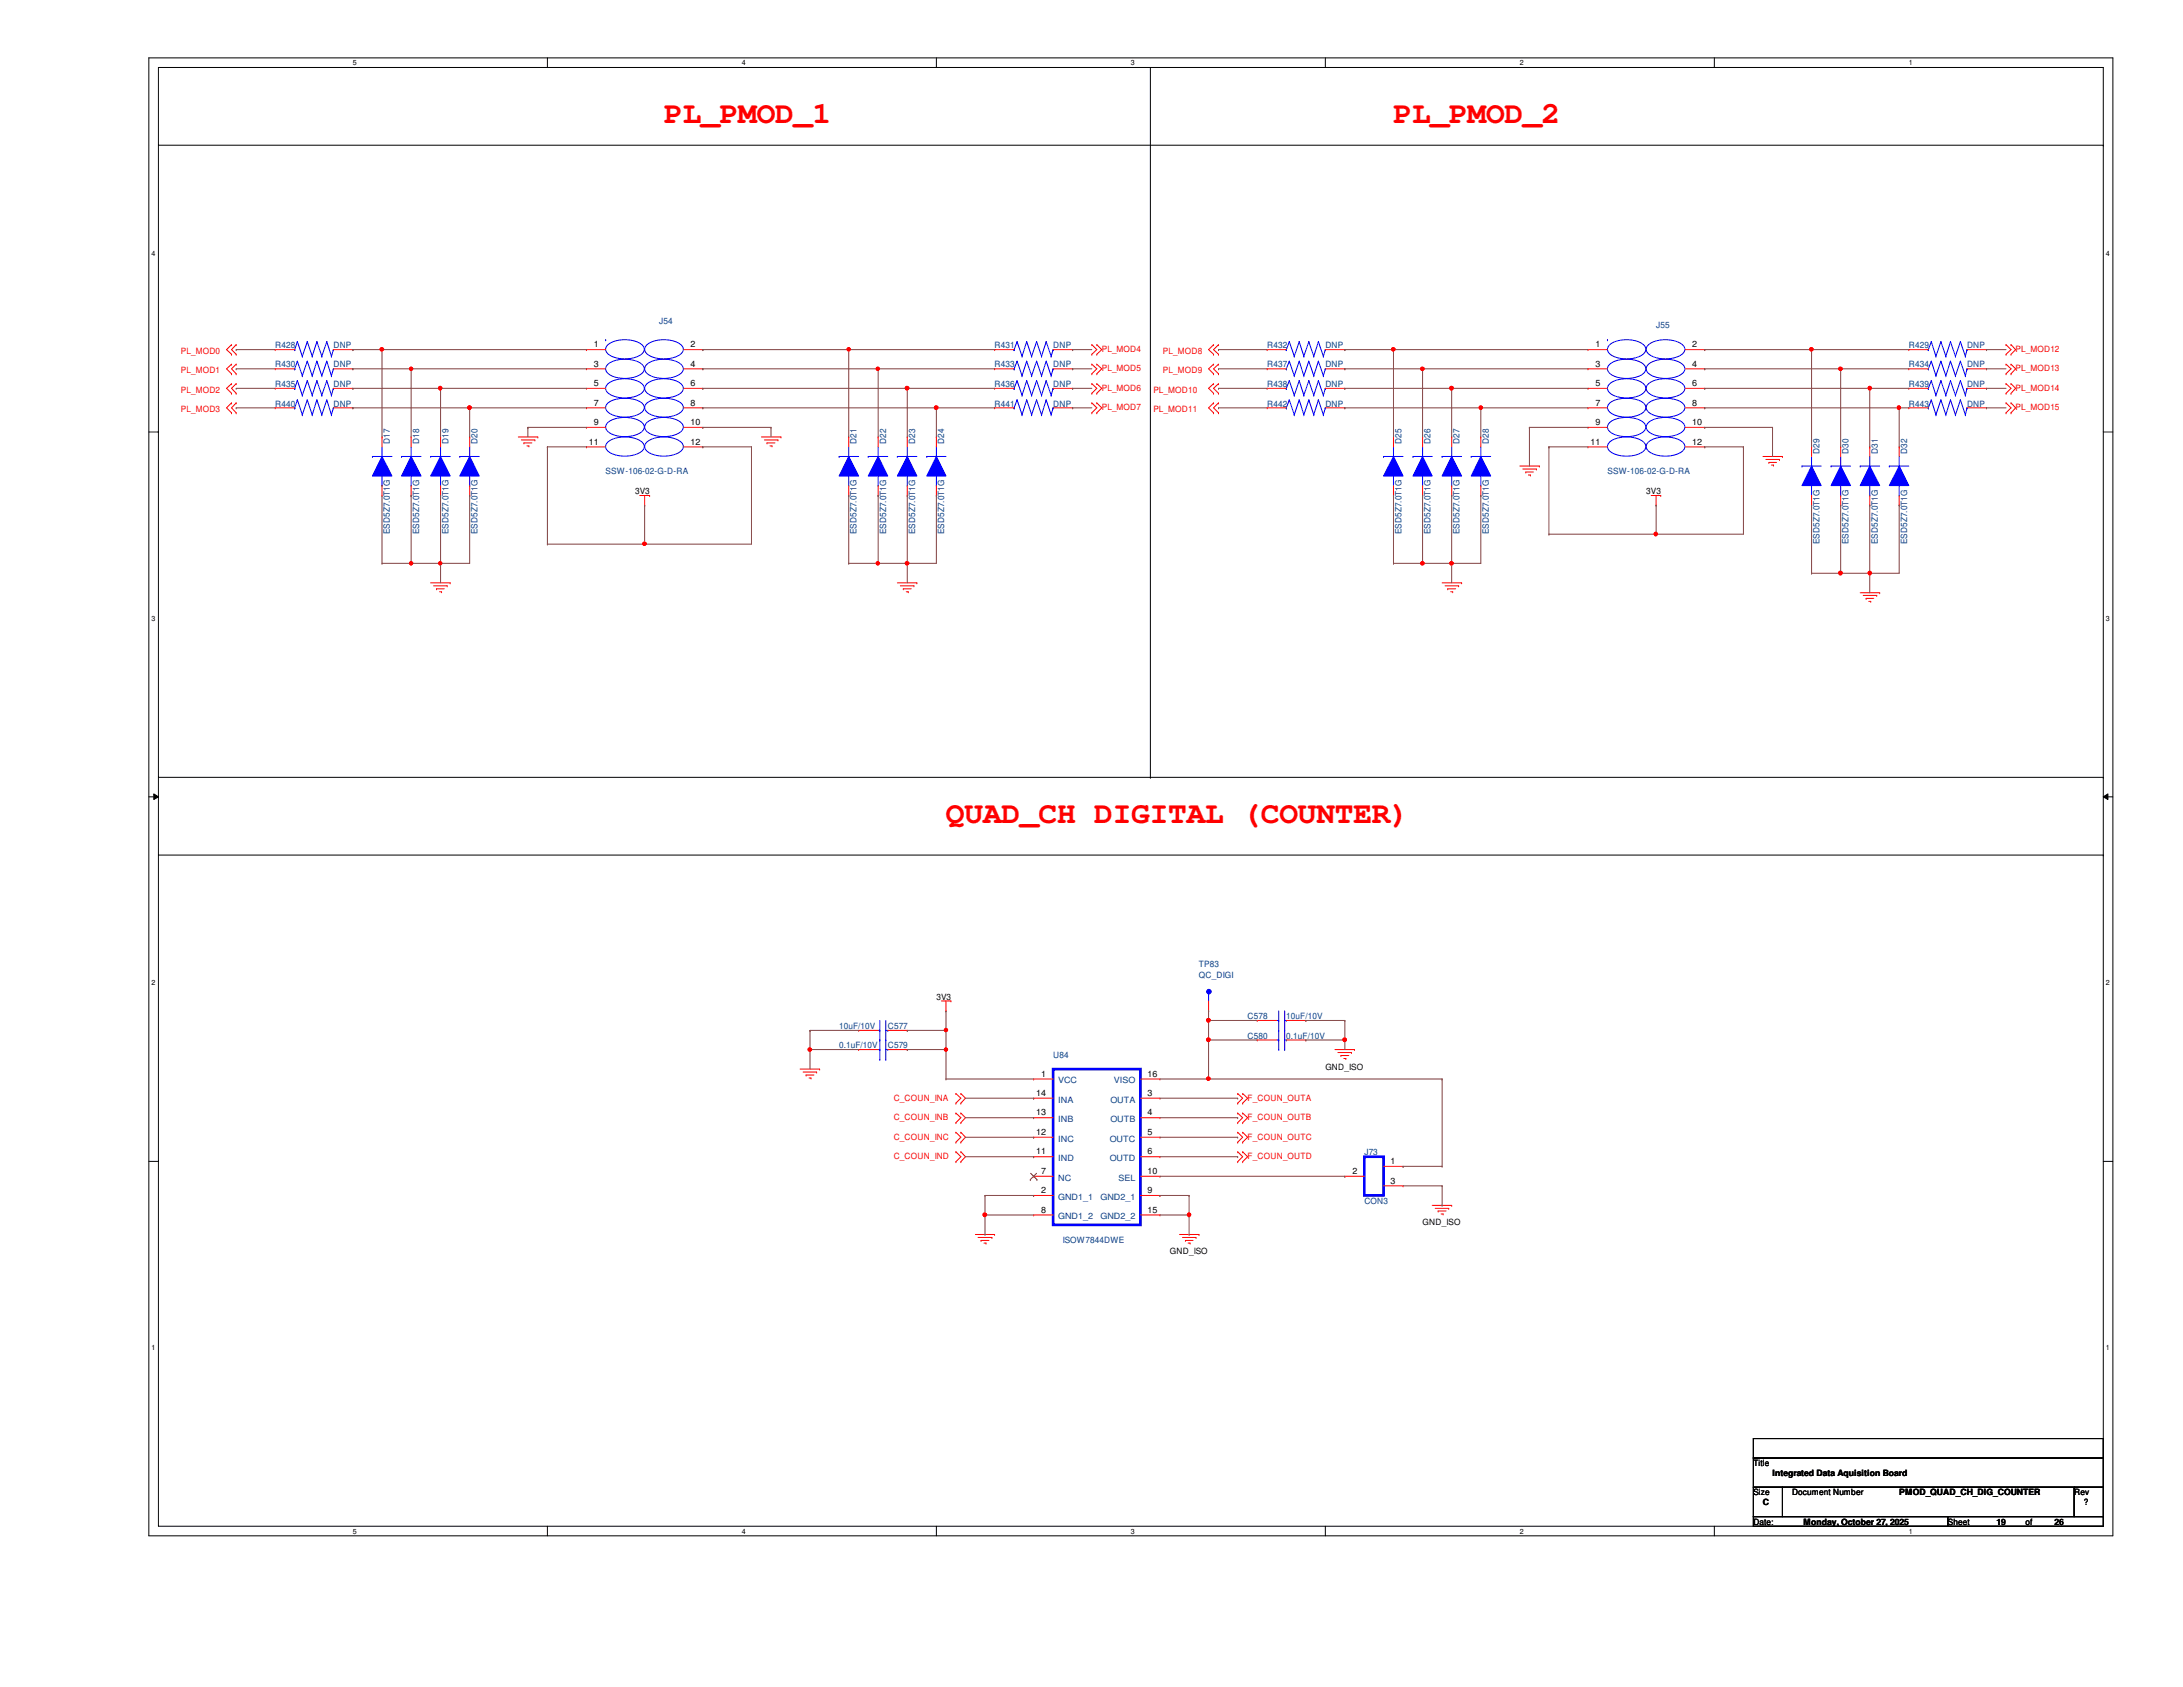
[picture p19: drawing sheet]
<svg xmlns="http://www.w3.org/2000/svg" width="279mm" height="216mm" viewBox="0 0 279 216" stroke-linecap="round" stroke-linejoin="round" font-family="sans-serif">
<defs><g id="words">
<g font-size="4" fill="#f00">
<text x="85" y="15.7">PL_PMOD_1</text>
<text x="178.4" y="15.7">PL_PMOD_2</text>
<text x="121.1" y="105.3">QUAD_CH DIGITAL (COUNTER)</text>
</g>
<g font-size="1.1" fill="#004080">
<text x="84.4" y="41.4">J54</text>
<text x="35.2" y="44.5">R428</text>
<text x="35.2" y="47">R430</text>
<text x="42.7" y="44.5">DNP</text>
<text x="42.7" y="47">DNP</text>
<text x="127.3" y="44.5">R431</text>
<text x="127.3" y="47">R433</text>
<text x="134.8" y="44.5">DNP</text>
<text x="134.8" y="47">DNP</text>
<text x="162.2" y="44.5">R432</text>
<text x="162.2" y="47">R437</text>
<text x="169.6" y="44.5">DNP</text>
<text x="169.6" y="47">DNP</text>
<text x="212" y="42">J55</text>
<text x="244.3" y="44.5">R429</text>
<text x="244.3" y="47">R434</text>
<text x="251.8" y="44.5">DNP</text>
<text x="251.8" y="47">DNP</text>
<text x="35.2" y="49.5">R435</text>
<text x="35.2" y="52">R440</text>
<text x="42.7" y="49.5">DNP</text>
<text x="42.7" y="52">DNP</text>
<text x="127.3" y="49.5">R436</text>
<text x="127.3" y="52">R441</text>
<text x="134.8" y="49.5">DNP</text>
<text x="134.8" y="52">DNP</text>
<text x="162.2" y="52">R442</text>
<text x="162.2" y="49.5">R438</text>
<text x="169.6" y="52">DNP</text>
<text x="169.6" y="49.5">DNP</text>
<text x="244.3" y="49.5">R439</text>
<text x="244.3" y="52">R443</text>
<text x="251.8" y="49.5">DNP</text>
<text x="251.8" y="52">DNP</text>
<text x="49.9" y="56.8" transform="rotate(-90 49.9 56.8)">D17</text>
<text x="53.6" y="56.8" transform="rotate(-90 53.6 56.8)">D18</text>
<text x="57.4" y="56.8" transform="rotate(-90 57.4 56.8)">D19</text>
<text x="61.1" y="56.8" transform="rotate(-90 61.1 56.8)">D20</text>
<text x="109.6" y="56.8" transform="rotate(-90 109.6 56.8)">D21</text>
<text x="113.4" y="56.8" transform="rotate(-90 113.4 56.8)">D22</text>
<text x="117.1" y="56.8" transform="rotate(-90 117.1 56.8)">D23</text>
<text x="120.9" y="56.8" transform="rotate(-90 120.9 56.8)">D24</text>
<text x="179.4" y="56.8" transform="rotate(-90 179.4 56.8)">D25</text>
<text x="183.1" y="56.8" transform="rotate(-90 183.1 56.8)">D26</text>
<text x="186.8" y="56.8" transform="rotate(-90 186.8 56.8)">D27</text>
<text x="190.5" y="56.8" transform="rotate(-90 190.5 56.8)">D28</text>
<text x="232.9" y="58" transform="rotate(-90 232.9 58)">D29</text>
<text x="236.6" y="58" transform="rotate(-90 236.6 58)">D30</text>
<text x="240.3" y="58" transform="rotate(-90 240.3 58)">D31</text>
<text x="244.1" y="58" transform="rotate(-90 244.1 58)">D32</text>
<text x="77.5" y="60.7">SSW-106-02-G-D-RA</text>
<text x="205.7" y="60.7">SSW-106-02-G-D-RA</text>
<text x="49.9" y="68.4" transform="rotate(-90 49.9 68.4)">ESD5Z7.0T1G</text>
<text x="53.6" y="68.4" transform="rotate(-90 53.6 68.4)">ESD5Z7.0T1G</text>
<text x="57.4" y="68.4" transform="rotate(-90 57.4 68.4)">ESD5Z7.0T1G</text>
<text x="61.1" y="68.4" transform="rotate(-90 61.1 68.4)">ESD5Z7.0T1G</text>
<text x="109.6" y="68.4" transform="rotate(-90 109.6 68.4)">ESD5Z7.0T1G</text>
<text x="113.4" y="68.4" transform="rotate(-90 113.4 68.4)">ESD5Z7.0T1G</text>
<text x="117.1" y="68.4" transform="rotate(-90 117.1 68.4)">ESD5Z7.0T1G</text>
<text x="120.9" y="68.4" transform="rotate(-90 120.9 68.4)">ESD5Z7.0T1G</text>
<text x="179.4" y="68.4" transform="rotate(-90 179.4 68.4)">ESD5Z7.0T1G</text>
<text x="183.1" y="68.4" transform="rotate(-90 183.1 68.4)">ESD5Z7.0T1G</text>
<text x="186.8" y="68.4" transform="rotate(-90 186.8 68.4)">ESD5Z7.0T1G</text>
<text x="190.5" y="68.4" transform="rotate(-90 190.5 68.4)">ESD5Z7.0T1G</text>
<text x="232.9" y="69.6" transform="rotate(-90 232.9 69.6)">ESD5Z7.0T1G</text>
<text x="236.6" y="69.6" transform="rotate(-90 236.6 69.6)">ESD5Z7.0T1G</text>
<text x="240.3" y="69.6" transform="rotate(-90 240.3 69.6)">ESD5Z7.0T1G</text>
<text x="244.1" y="69.6" transform="rotate(-90 244.1 69.6)">ESD5Z7.0T1G</text>
<text x="153.5" y="123.7">TP83</text>
<text x="153.5" y="125.2">QC_DIGI</text>
<text x="107.4" y="131.7">10uF/10V</text>
<text x="113.6" y="131.7">C577</text>
<text x="159.7" y="130.4">C578</text>
<text x="164.6" y="130.4">10uF/10V</text>
<text x="107.4" y="134.2">0.1uF/10V</text>
<text x="113.6" y="134.2">C579</text>
<text x="134.8" y="135.4">U84</text>
<text x="159.7" y="132.9">C580</text>
<text x="164.6" y="132.9">0.1uF/10V</text>
<text x="135.4" y="138.6">VCC</text>
<text x="135.4" y="141.1">INA</text>
<text x="135.4" y="143.6">INB</text>
<text x="142.1" y="141.1">OUTA</text>
<text x="142.1" y="143.6">OUTB</text>
<text x="142.6" y="138.6">VISO</text>
<text x="135.4" y="146.1">INC</text>
<text x="135.4" y="148.6">IND</text>
<text x="142" y="146.1">OUTC</text>
<text x="142" y="148.6">OUTD</text>
<text x="174.6" y="147.8">J73</text>
<text x="135.4" y="153.5">GND1_1</text>
<text x="135.4" y="151.1">NC</text>
<text x="140.8" y="153.5">GND2_1</text>
<text x="143.2" y="151.1">SEL</text>
<text x="174.6" y="154.1">CON3</text>
<text x="135.4" y="156">GND1_2</text>
<text x="136" y="159">ISOW7844DWE</text>
<text x="140.8" y="156">GND2_2</text>
</g>
<g font-size="1.1" fill="#f00">
<text x="23.2" y="45.3">PL_MOD0</text>
<text x="23.2" y="47.8">PL_MOD1</text>
<text x="141" y="45">PL_MOD4</text>
<text x="141" y="47.5">PL_MOD5</text>
<text x="148.8" y="45.3">PL_MOD8</text>
<text x="148.8" y="47.8">PL_MOD9</text>
<text x="258" y="45">PL_MOD12</text>
<text x="258" y="47.5">PL_MOD13</text>
<text x="23.2" y="50.2">PL_MOD2</text>
<text x="23.2" y="52.7">PL_MOD3</text>
<text x="141" y="50">PL_MOD6</text>
<text x="141" y="52.5">PL_MOD7</text>
<text x="147.6" y="50.2">PL_MOD10</text>
<text x="147.6" y="52.7">PL_MOD11</text>
<text x="258" y="50">PL_MOD14</text>
<text x="258" y="52.5">PL_MOD15</text>
<text x="114.4" y="140.9">C_COUN_INA</text>
<text x="114.4" y="143.4">C_COUN_INB</text>
<text x="159.7" y="140.9">F_COUN_OUTA</text>
<text x="159.7" y="143.4">F_COUN_OUTB</text>
<text x="114.4" y="145.8">C_COUN_INC</text>
<text x="114.4" y="148.3">C_COUN_IND</text>
<text x="159.7" y="145.8">F_COUN_OUTC</text>
<text x="159.7" y="148.3">F_COUN_OUTD</text>
</g>
<g font-size="1.1">
<text x="76" y="44.4">1</text>
<text x="76" y="46.9">3</text>
<text x="88.4" y="44.4">2</text>
<text x="88.4" y="46.9">4</text>
<text x="204.2" y="44.4">1</text>
<text x="204.2" y="46.9">3</text>
<text x="216.6" y="44.4">2</text>
<text x="216.6" y="46.9">4</text>
<text x="76" y="49.4">5</text>
<text x="76" y="51.9">7</text>
<text x="88.4" y="49.4">6</text>
<text x="88.4" y="51.9">8</text>
<text x="204.2" y="49.4">5</text>
<text x="204.2" y="51.9">7</text>
<text x="216.6" y="49.4">6</text>
<text x="216.6" y="51.9">8</text>
<text x="75.4" y="56.9">11</text>
<text x="76" y="54.4">9</text>
<text x="88.4" y="54.4">10</text>
<text x="88.4" y="56.9">12</text>
<text x="203.6" y="56.9">11</text>
<text x="204.2" y="54.4">9</text>
<text x="216.6" y="54.4">10</text>
<text x="216.6" y="56.9">12</text>
<text x="81.3" y="63.2">3V3</text>
<text x="210.7" y="63.2">3V3</text>
<text x="119.8" y="127.9">3V3</text>
<text x="133.3" y="137.8">1</text>
<text x="146.9" y="137.8">16</text>
<text x="169.6" y="136.9">GND_ISO</text>
<text x="132.6" y="140.2">14</text>
<text x="132.6" y="142.7">13</text>
<text x="146.9" y="140.2">3</text>
<text x="146.9" y="142.7">4</text>
<text x="132.6" y="145.2">12</text>
<text x="132.6" y="147.7">11</text>
<text x="146.9" y="145.2">5</text>
<text x="146.9" y="147.7">6</text>
<text x="178" y="149">1</text>
<text x="133.3" y="152.7">2</text>
<text x="133.3" y="150.2">7</text>
<text x="133.3" y="155.2">8</text>
<text x="146.9" y="155.2">15</text>
<text x="146.9" y="150.2">10</text>
<text x="146.9" y="152.7">9</text>
<text x="173.1" y="150.2">2</text>
<text x="178" y="151.5">3</text>
<text x="149.7" y="160.5">GND_ISO</text>
<text x="182.1" y="156.8">GND_ISO</text>
<text x="224.4" y="187.7">Title</text>
<text x="224.4" y="191.4">Size</text>
<text x="226.9" y="188.9">Integrated Data Aquisition Board</text>
<text x="229.4" y="191.4">Document Number</text>
<text x="243.1" y="191.3">PMOD_QUAD_CH_DIG_COUNTER</text>
<text x="265.5" y="191.4">Rev</text>
<text x="224.4" y="195.2">Date:</text>
<text x="225.6" y="192.6">C</text>
<text x="230.8" y="195.1">Monday, October 27, 2025</text>
<text x="249.3" y="195.2">Sheet</text>
<text x="255.5" y="195.1">19</text>
<text x="259.2" y="195.2">of</text>
<text x="263" y="195.1">26</text>
<text x="266.7" y="192.7">?</text>
</g>
<g font-size=".9">
<text x="45.2" y="8.3">5</text>
<text x="95" y="8.3">4</text>
<text x="144.7" y="8.3">3</text>
<text x="194.5" y="8.3">2</text>
<text x="244.3" y="8.3">1</text>
<text x="19.4" y="32.8">4</text>
<text x="269.5" y="32.8">4</text>
<text x="19.4" y="79.4">3</text>
<text x="269.5" y="79.4">3</text>
<text x="19.4" y="126.1">2</text>
<text x="269.5" y="126.1">2</text>
<text x="19.4" y="172.8">1</text>
<text x="269.5" y="172.8">1</text>
<text x="45.2" y="196.3">5</text>
<text x="95" y="196.3">4</text>
<text x="144.7" y="196.3">3</text>
<text x="194.5" y="196.3">2</text>
<text x="244.3" y="196.3">1</text>
</g>
</g></defs>
<path d="M19.1 7.4h251.3v189.2h-251.3zM20.3 8.6h248.9v186.7h-248.9z" fill="none" stroke="#000" stroke-width=".13"/>
<g fill="#fff">
<path d="M45.2 7.5h.5v1.1h-.5z"/>
<path d="M45.2 195.5h.5v1h-.5z"/>
</g>
<path d="M70.1 7.4v1.2M70.1 195.3v1.3" fill="none" stroke="#000" stroke-width=".13"/>
<g fill="#fff">
<path d="M95 7.5h.5v1.1h-.5z"/>
<path d="M95 195.5h.5v1h-.5z"/>
</g>
<path d="M119.8 7.4v1.2M119.8 195.3v1.3" fill="none" stroke="#000" stroke-width=".13"/>
<g fill="#fff">
<path d="M144.7 7.5h.5v1.1h-.5z"/>
<path d="M144.7 195.5h.5v1h-.5z"/>
</g>
<path d="M169.6 7.4v1.2M169.6 195.3v1.3" fill="none" stroke="#000" stroke-width=".13"/>
<g fill="#fff">
<path d="M194.5 7.5h.5v1.1h-.5z"/>
<path d="M194.5 195.5h.5v1h-.5z"/>
</g>
<path d="M219.4 7.4v1.2M219.4 195.3v1.3" fill="none" stroke="#000" stroke-width=".13"/>
<g fill="#fff">
<path d="M244.3 7.5h.5v1.1h-.5z"/>
<path d="M244.3 195.5h.5v1h-.5z"/>
<path d="M19.4 32h.5v1h-.5z"/>
<path d="M269.5 32h.5v1h-.5z"/>
<path d="M19.4 78.6h.5v1h-.5z"/>
<path d="M269.5 78.6h.5v1h-.5z"/>
</g>
<path d="M19.1 55.3h1.2M269.2 55.3h1.2" fill="none" stroke="#000" stroke-width=".13"/>
<g fill="#fff">
<path d="M19.4 125.3h.5v1h-.5z"/>
<path d="M269.5 125.3h.5v1h-.5z"/>
</g>
<path d="M19.1 102h1.2M19.7 101.6l.6 .4-.6 .3zM269.2 102l.6-.4v.7zM269.2 102h1.2" fill="none" stroke="#000" stroke-width=".13"/>
<path d="M19.7 101.6l.6 .4-.6 .3zM269.2 102l.6-.4v.7z" fill="#000"/>
<g fill="#fff">
<path d="M19.4 172h.5v1h-.5z"/>
<path d="M269.5 172h.5v1h-.5z"/>
</g>
<g fill="none" stroke="#000" stroke-width=".13">
<path d="M20.3 18.6h248.9M147.2 8.6v90.9M269.2 18.6h.1M20.3 99.5h248.9M147.2 99.5h.1M269.2 99.5h.1M20.3 109.4h248.9M269.2 109.4h.1M19.1 148.6h1.2M269.2 148.6h1.2M224.4 184.1h44.8v2.5h-44.8zM224.4 186.6h44.8v3.7h-44.8z"/>
<path d="M224.4 190.3h3.7v3.8h-3.7zM224.4 194.1h24.9v1.2h-24.9zM228.1 190.3h37.4v3.8h-37.4zM249.3 194.1h19.9v1.2h-19.9zM265.5 190.3h3.7v3.8h-3.7z"/>
</g>
<g fill="none" stroke="#f00" stroke-width=".13">
<path d="M29.6 44.1h.1M29.6 45.3h.1M29.6 46.6h.1M29.6 47.8h.1M29.6 49.1h.1M29.6 50.3h.1M29.6 51.6h.1M29.6 52.8h.1M29.6 44.1l-.6 .6 .6 .6M29.6 46.6l-.6 .6 .6 .6M29.6 49.1l-.6 .6 .6 .6M29.6 51.6l-.6 .6 .6 .6"/>
<path d="M30.2 44.1h.1M30.2 45.3h.1M30.2 46.6h.1M30.2 47.8h.1M30.2 49.1h.1M30.2 50.3h.1M30.2 51.6h.1M30.2 52.8h.1M30.2 44.1l-.6 .6 .6 .6M30.2 46.6l-.6 .6 .6 .6M30.2 49.1l-.6 .6 .6 .6M30.2 51.6l-.6 .6 .6 .6"/>
<path d="M35.2 44.7h.1M35.2 44.7h2.5M42.7 44.7h2.5M45.2 44.7h.1M66.3 55.9h2.5M66.7 56.3h1.8M67.1 56.7h.1M67.1 56.7h1M67.4 57.1h.3M67.7 57.1h.1M68.5 56.3h.1M68.8 55.9h.1"/>
<path d="M97.5 55.9h2.4M97.8 56.3h1.8M98.2 56.7h.1M98.2 56.7h1M98.6 57.1h.2M98.8 57.1h.1M99.6 56.3h.1M99.9 55.9h.1M127.3 49.7h.1M127.3 49.7h2.5M134.8 49.7h2.5M137.3 49.7h.1"/>
<path d="M139.7 45.3h.1M139.7 44.1h.1M139.7 47.8h.1M139.7 46.6h.1M139.7 50.3h.1M139.7 49.1h.1M139.7 52.8h.1M139.7 51.6h.1M139.7 44.1l.7 .6-.7 .6M139.7 46.6l.7 .6-.7 .6M139.7 49.1l.7 .6-.7 .6M139.7 51.6l.7 .6-.7 .6"/>
<path d="M140.4 45.3h.1M140.4 44.1h.1M140.4 47.8h.1M140.4 46.6h.1M140.4 50.3h.1M140.4 49.1h.1M140.4 52.8h.1M140.4 51.6h.1M140.4 44.1l.6 .6-.6 .6M140.4 46.6l.6 .6-.6 .6M140.4 49.1l.6 .6-.6 .6M140.4 51.6l.6 .6-.6 .6"/>
<path d="M155.3 44.1h.1M155.3 45.3h.1M155.3 46.6h.1M155.3 47.8h.1M155.3 49.1h.1M155.3 50.3h.1M155.3 51.6h.1M155.3 52.8h.1M155.3 44.1l-.6 .6 .6 .6M155.3 46.6l-.6 .6 .6 .6M155.3 49.1l-.6 .6 .6 .6M155.3 51.6l-.6 .6 .6 .6"/>
<path d="M156 44.1h.1M156 45.3h.1M156 46.6h.1M156 47.8h.1M156 49.1h.1M156 50.3h.1M156 51.6h.1M156 52.8h.1M156 44.1l-.7 .6 .7 .6M156 46.6l-.7 .6 .7 .6M156 49.1l-.7 .6 .7 .6M156 51.6l-.7 .6 .7 .6"/>
<path d="M162.2 52.2h.1M162.2 52.2h2.4M169.6 52.2h2.5M172.1 52.2h.1M194.5 59.6h2.5M197 59.6h.1M225.6 58.4h2.5M226 58.8h1.8M226.4 59.2h.1M226.4 59.2h1M226.7 59.5h.3M227 59.5h.1"/>
<path d="M227.8 58.8h.1M228.1 58.4h.1M256.8 45.3h.1M256.8 44.1h.1M256.8 47.8h.1M256.8 46.6h.1M256.8 50.3h.1M256.8 49.1h.1M256.8 52.8h.1M256.8 51.6h.1M256.8 44.1l.6 .6-.6 .6M256.8 46.6l.6 .6-.6 .6"/>
<path d="M256.8 49.1l.6 .6-.6 .6M256.8 51.6l.6 .6-.6 .6M257.4 45.3h.1M257.4 44.1h.1M257.4 47.8h.1M257.4 46.6h.1M257.4 50.3h.1M257.4 49.1h.1M257.4 52.8h.1M257.4 51.6h.1M257.4 44.1l.6 .6-.6 .6M257.4 46.6l.6 .6-.6 .6"/>
<path d="M257.4 49.1l.6 .6-.6 .6M257.4 51.6l.6 .6-.6 .6M55.1 74.6h2.5M55.5 75h1.7M55.9 75.4h.1M55.9 75.4h1M56.3 75.7h.2M56.5 75.7h.1M57.2 75h.1M57.6 74.6h.1M81.9 63.4h1.2M82.5 64.6h.1"/>
<path d="M82.5 63.4v1.2M83.1 63.4h.1M114.9 74.6h2.4M115.2 75h1.8M115.6 75.4h.1M115.6 75.4h1M116 75.7h.2M116.2 75.7h.1M117 75h.1M117.3 74.6h.1M184.6 74.6h2.5M185 75h1.7"/>
<path d="M185.3 75.4h.1M185.3 75.4h1M185.7 75.7h.2M185.9 75.7h.1M186.7 75h.1M187.1 74.6h.1M194.9 60h1.7M195.3 60.4h.1M195.3 60.4h1M195.6 60.8h.3M195.9 60.8h.1M196.6 60h.1"/>
<path d="M211.3 63.4h1.3M212 64.6h.1M212 63.4v1.2M212.6 63.4h.1M238.1 75.9h2.5M238.5 76.2h1.7M238.8 76.6h.1M238.8 76.6h1M239.2 77h.2M239.4 77h.1M240.2 76.2h.1M240.6 75.9h.1"/>
<path d="M102.4 136.8h2.5M102.8 137.2h1.7M103.2 137.6h.1M103.2 137.6h1M103.5 138h.3M103.8 138h.1M104.5 137.2h.1M104.9 136.8h.1M120.5 128.1h1.2M121.1 129.4h.1M121.1 128.1v1.3M121.7 128.1h.1"/>
<path d="M122.3 140h.1M122.3 140l.7 .5-.7 .7M123 140h.1M123 140l.6 .5-.6 .7M158.4 140h.1M158.4 140l.6 .5-.6 .7M159 140h.1M159 140l.7 .5-.7 .7M170.9 134.3h2.5M171.2 134.7h1.8M171.6 135.1h.1M171.6 135.1h1"/>
<path d="M172 135.5h.3M172.3 135.5h.1M173 134.7h.1M173.4 134.3h.1M122.3 141.2h.1M122.3 142.5h.1M122.3 143.7h.1M122.3 144.9h.1M122.3 146.2h.1M122.3 147.4h.1M122.3 148.7h.1M122.3 142.5l.7 .5-.7 .7"/>
<path d="M122.3 144.9l.7 .6-.7 .7M122.3 147.4l.7 .6-.7 .7M123 141.2h.1M123 143.7h.1M123 142.5h.1M123 146.2h.1M123 144.9h.1M123 148.7h.1M123 147.4h.1M123 142.5l.6 .5-.6 .7M123 144.9l.6 .6-.6 .7M123 147.4l.6 .6-.6 .7"/>
<path d="M124.8 158h2.5M125.2 158.4h1.8M125.6 158.7h.1M125.6 158.7h1M125.9 159.1h.3M126.2 159.1h.1M127 158.4h.1M127.3 158h.1M151 158h2.5M151.3 158.4h1.8M151.7 158.7h.1M151.7 158.7h1"/>
<path d="M152.1 159.1h.2M152.3 159.1h.1M153.1 158.4h.1M153.5 158h.1M158.4 141.2h.1M158.4 143.7h.1M158.4 142.5h.1M158.4 146.2h.1M158.4 144.9h.1M158.4 148.7h.1M158.4 147.4h.1M158.4 142.5l.6 .5-.6 .7"/>
<path d="M158.4 144.9l.6 .6-.6 .7M158.4 147.4l.6 .6-.6 .7M159 141.2h.1M159 143.7h.1M159 142.5h.1M159 146.2h.1M159 144.9h.1M159 148.7h.1M159 147.4h.1M159 142.5l.7 .5-.7 .7M159 144.9l.7 .6-.7 .7M159 147.4l.7 .6-.7 .7"/>
<path d="M183.3 154.3h2.5M183.7 154.6h1.7M184.1 155h.1M184.1 155h1M184.4 155.4h.3M184.7 155.4h.1M185.4 154.6h.1M185.8 154.3h.1"/>
</g>
<g fill="none" stroke="#00f" stroke-width=".13">
<path d="M37.7 44.7h.1M38.1 43.7h.1M38.1 43.7l.6 1.9M38.1 43.7l-.4 1M38.7 45.6h.1M39.3 43.7h.1M39.3 43.7l.7 1.9M39.3 43.7l-.6 1.9M40 45.6h.1M40.6 43.7h.1M40.6 43.7l.6 1.9M40.6 43.7l-.6 1.9"/>
<path d="M41.2 45.6h.1M41.8 43.7h.1M41.8 43.7l.6 1.9M41.8 43.7l-.6 1.9M42.4 45.6h.1M42.7 44.7h.1M42.7 44.7l-.3 .9M129.8 49.7h.1M130.2 48.7h.1M130.2 48.7l.6 1.9M130.2 48.7l-.4 1M130.8 50.6h.1"/>
<path d="M131.4 48.7h.1M131.4 48.7l.6 1.9M131.4 48.7l-.6 1.9M132 50.6h.1M132.7 48.7h.1M132.7 48.7l.6 1.9M132.7 48.7l-.7 1.9M133.3 50.6h.1M133.9 48.7h.1M133.9 48.7l.6 1.9M133.9 48.7l-.6 1.9M134.5 50.6h.1"/>
<path d="M134.8 49.7h.1M134.8 49.7l-.3 .9M164.6 52.2h.1M165 51.2h.1M165 51.2l.7 1.9M165 51.2l-.4 1M165.7 53.1h.1M166.3 51.2h.1M166.3 51.2l.6 1.9M166.3 51.2l-.6 1.9M166.9 53.1h.1M167.5 51.2h.1"/>
<path d="M167.5 51.2l.6 1.9M167.5 51.2l-.6 1.9M168.1 53.1h.1M168.7 51.2h.1M168.7 51.2l.7 1.9M168.7 51.2l-.6 1.9M169.4 53.1h.1M169.6 52.2h.1M169.6 52.2l-.2 .9M234.4 59.6h.1M234.4 59.6h2.5M235.6 59.6h.1"/>
<path d="M235.6 58.4v1.2M235.6 63.4h.1M235.6 62.1v1.3"/>
</g>
<path d="M235.6 59.6l1.3 2.5h-2.5z" fill="#00f"/>
<path d="M235.6 59.6l1.3 2.5h-2.5z" fill="none" stroke="#00f" stroke-width=".13"/>
<path d="M235.6 57.2h.1M235.6 57.2v1.2M235.6 64.6h.1M235.6 63.4v1.2" fill="none" stroke="#f00" stroke-width=".13"/>
<circle cx="154.7" cy="126.9" r=".3" fill="#00f"/>
<g fill="none" stroke="#00f" stroke-width=".13">
<path d="M180.8 58.4h.1M180.8 58.4h2.5M182.1 58.4h.1M182.1 57.2v1.2M246.8 44.7h.1M247.2 43.7h.1M247.2 43.7l.6 1.9M247.2 43.7l-.4 1M247.8 45.6h.1M248.4 43.7h.1M248.4 43.7l.6 1.9M248.4 43.7l-.6 1.9"/>
<path d="M249 45.6h.1M249.6 43.7h.1M249.6 43.7l.7 1.9M249.6 43.7l-.6 1.9M250.3 45.6h.1M250.9 43.7h.1M250.9 43.7l.6 1.9M250.9 43.7l-.6 1.9M251.5 45.6h.1M251.8 44.7h.1M251.8 44.7l-.3 .9M182.1 62.1h.1"/>
<path d="M182.1 60.9v1.2M154.7 126.9h.1M154.7 126.9v1.2"/>
<circle cx="154.7" cy="126.9" r=".3"/>
</g>
<path d="M244.3 44.7h.1M244.3 44.7h2.5M251.8 44.7h2.5M254.3 44.7h.1M154.7 129.4h.1M154.7 128.1v1.3" fill="none" stroke="#f00" stroke-width=".13"/>
<path d="M182.1 58.4l1.2 2.5h-2.5z" fill="#00f"/>
<path d="M111.1 58.4h.1M111.1 58.4h2.5M112.4 58.4h.1M112.4 57.2v1.2M182.1 58.4l1.2 2.5h-2.5zM112.4 62.1h.1M112.4 60.9v1.2" fill="none" stroke="#00f" stroke-width=".13"/>
<path d="M182.1 55.9h.1M182.1 55.9v1.3M182.1 63.4h.1M182.1 62.1v1.3" fill="none" stroke="#f00" stroke-width=".13"/>
<path d="M112.4 58.4l1.2 2.5h-2.5z" fill="#00f"/>
<g fill="none" stroke="#00f" stroke-width=".13">
<path d="M37.7 47.2h.1M38.1 46.2h.1M38.1 46.2l.6 1.9M38.1 46.2l-.4 1M38.7 48.1h.1M39.3 46.2h.1M39.3 46.2l.7 1.9M39.3 46.2l-.6 1.9M40 48.1h.1M40.6 46.2h.1M40.6 46.2l.6 1.9M40.6 46.2l-.6 1.9"/>
<path d="M41.2 48.1h.1M41.8 46.2h.1M41.8 46.2l.6 1.9M41.8 46.2l-.6 1.9M42.4 48.1h.1M42.7 47.2h.1M42.7 47.2l-.3 .9M58.8 58.4h.1M58.8 58.4h2.5M60.1 58.4h.1M60.1 57.2v1.2M112.4 58.4l1.2 2.5h-2.5z"/>
<path d="M205.7 43.5h.1M206.1 44.1a4 4 0 0 1 4.2 0 .74 .74 0 0 1 0 1.2 4 4 0 0 1-4.2 0 .75 .75 0 0 1 0-1.2zM206.1 46.6a4 4 0 0 1 4.2 0 .74 .74 0 0 1 0 1.2 4 4 0 0 1-4.2 0 .75 .75 0 0 1 0-1.2zM206.1 49.1a4 4 0 0 1 4.2 0 .74 .74 0 0 1 0 1.2 4 4 0 0 1-4.2 0 .75 .75 0 0 1 0-1.2zM206.1 51.5a4.2 4.2 0 0 1 4.2 0 .73 .73 0 0 1 0 1.3 4 4 0 0 1-4.2 0 .74 .74 0 0 1 0-1.3zM206.1 54a4 4 0 0 1 4.2 0 .74 .74 0 0 1 0 1.3 4 4 0 0 1-4.2 0 .75 .75 0 0 1 0-1.3zM206.1 56.5a4 4 0 0 1 4.2 0 .74 .74 0 0 1 0 1.3 4 4 0 0 1-4.2 0 .75 .75 0 0 1 0-1.3zM211 44.1a4.1 4.1 0 0 1 4.3 0 .73 .73 0 0 1 0 1.2 4.1 4.1 0 0 1-4.3 0 .74 .74 0 0 1 0-1.2zM211 46.6a4.1 4.1 0 0 1 4.3 0 .73 .73 0 0 1 0 1.2 4.1 4.1 0 0 1-4.3 0 .74 .74 0 0 1 0-1.2zM211 49.1a4.1 4.1 0 0 1 4.3 0 .73 .73 0 0 1 0 1.2 4.1 4.1 0 0 1-4.3 0 .74 .74 0 0 1 0-1.2zM211 51.5a4.2 4.2 0 0 1 4.3 0 .72 .72 0 0 1 0 1.3 4.1 4.1 0 0 1-4.3 0 .73 .73 0 0 1 0-1.3zM211 54a4.1 4.1 0 0 1 4.3 0 .73 .73 0 0 1 0 1.3 4.1 4.1 0 0 1-4.3 0 .74 .74 0 0 1 0-1.3z"/>
<path d="M211 56.5a4.1 4.1 0 0 1 4.3 0 .73 .73 0 0 1 0 1.3 4.1 4.1 0 0 1-4.3 0 .74 .74 0 0 1 0-1.3zM246.8 47.2h.1M247.2 46.2h.1M247.2 46.2l.6 1.9M247.2 46.2l-.4 1M247.8 48.1h.1M248.4 46.2h.1M248.4 46.2l.6 1.9M248.4 46.2l-.6 1.9M249 48.1h.1M249.6 46.2h.1M249.6 46.2l.7 1.9"/>
<path d="M249.6 46.2l-.6 1.9M250.3 48.1h.1M250.9 46.2h.1M250.9 46.2l.6 1.9M250.9 46.2l-.6 1.9M251.5 48.1h.1M251.8 47.2h.1M251.8 47.2l-.3 .9M60.1 62.1h.1M60.1 60.9v1.2"/>
</g>
<g fill="none" stroke="#f00" stroke-width=".13">
<path d="M35.2 47.2h.1M35.2 47.2h2.5M42.7 47.2h2.5M45.2 47.2h.1M112.4 55.9h.1M112.4 55.9v1.3M203.2 44.7h.1M203.2 47.2h.1M203.2 49.7h.1M203.2 52.2h.1M203.2 54.7h.1M203.2 57.2h.1"/>
<path d="M203.2 44.7h2.5M203.2 47.2h2.5M203.2 49.7h2.5M203.2 52.2h2.5M203.2 54.7h2.5M203.2 57.2h2.5M215.7 44.7h2.5M215.7 47.2h2.5M215.7 49.7h2.5M215.7 52.2h2.5M215.7 54.7h2.5M215.7 57.2h2.5"/>
<path d="M218.2 44.7h.1M218.2 47.2h.1M218.2 49.7h.1M218.2 52.2h.1M218.2 54.7h.1M218.2 57.2h.1M244.3 47.2h.1M244.3 47.2h2.5M251.8 47.2h2.5M254.3 47.2h.1M112.4 63.4h.1M112.4 62.1v1.3"/>
</g>
<path d="M60.1 58.4l1.2 2.5h-2.5z" fill="#00f"/>
<path d="M60.1 58.4l1.2 2.5h-2.5zM238.1 59.6h.1M238.1 59.6h2.5M239.3 59.6h.1M239.3 58.4v1.2M239.3 63.4h.1M239.3 62.1v1.3" fill="none" stroke="#00f" stroke-width=".13"/>
<path d="M60.1 55.9h.1M60.1 55.9v1.3M60.1 63.4h.1M60.1 62.1v1.3" fill="none" stroke="#f00" stroke-width=".13"/>
<path d="M239.3 59.6l1.3 2.5h-2.5z" fill="#00f"/>
<g fill="none" stroke="#00f" stroke-width=".13">
<path d="M129.8 52.2h.1M130.2 51.2h.1M130.2 51.2l.6 1.9M130.2 51.2l-.4 1M130.8 53.1h.1M131.4 51.2h.1M131.4 51.2l.6 1.9M131.4 51.2l-.6 1.9M132 53.1h.1M132.7 51.2h.1M132.7 51.2l.6 1.9M132.7 51.2l-.7 1.9"/>
<path d="M133.3 53.1h.1M133.9 51.2h.1M133.9 51.2l.6 1.9M133.9 51.2l-.6 1.9M134.5 53.1h.1M134.8 52.2h.1M134.8 52.2l-.3 .9M184.6 58.4h.1M184.6 58.4h2.5M185.8 58.4h.1M185.8 57.2v1.2M239.3 59.6l1.3 2.5h-2.5z"/>
<path d="M185.8 62.1h.1M185.8 60.9v1.2M163.4 133.1h.3M163.7 134.3h.1M163.7 133.1h.1M163.7 131.9v2.4M164.4 134.3h.1M164.4 131.9v2.4M164.4 133.1h.2M164.6 133.1h.1"/>
</g>
<path d="M127.3 52.2h.1M127.3 52.2h2.5M134.8 52.2h2.5M137.3 52.2h.1M239.3 57.2h.1M239.3 57.2v1.2M239.3 64.6h.1M239.3 63.4v1.2M160.9 133.1h.1M160.9 133.1h2.5M164.6 133.1h2.5M167.1 133.1h.1" fill="none" stroke="#f00" stroke-width=".13"/>
<path d="M185.8 58.4l1.3 2.5h-2.5z" fill="#00f"/>
<path d="M47.7 58.4h.1M47.7 58.4h2.5M48.9 58.4h.1M48.9 57.2v1.2M185.8 58.4l1.3 2.5h-2.5zM48.9 62.1h.1M48.9 60.9v1.2" fill="none" stroke="#00f" stroke-width=".13"/>
<path d="M185.8 55.9h.1M185.8 55.9v1.3M185.8 63.4h.1M185.8 62.1v1.3" fill="none" stroke="#f00" stroke-width=".13"/>
<path d="M48.9 58.4l1.3 2.5h-2.5z" fill="#00f"/>
<g fill="none" stroke="#00f" stroke-width=".13">
<path d="M48.9 58.4l1.3 2.5h-2.5zM114.9 58.4h.1M114.9 58.4h2.4M116.1 58.4h.1M116.1 57.2v1.2M246.8 49.7h.1M247.2 48.7h.1M247.2 48.7l.6 1.9M247.2 48.7l-.4 1M247.8 50.6h.1M248.4 48.7h.1M248.4 48.7l.6 1.9"/>
<path d="M248.4 48.7l-.6 1.9M249 50.6h.1M249.6 48.7h.1M249.6 48.7l.7 1.9M249.6 48.7l-.6 1.9M250.3 50.6h.1M250.9 48.7h.1M250.9 48.7l.6 1.9M250.9 48.7l-.6 1.9M251.5 50.6h.1M251.8 49.7h.1M251.8 49.7l-.3 .9"/>
<path d="M116.1 62.1h.1M116.1 60.9v1.2"/>
</g>
<path d="M48.9 55.9h.1M48.9 55.9v1.3M244.3 49.7h.1M244.3 49.7h2.5M251.8 49.7h2.5M254.3 49.7h.1M48.9 63.4h.1M48.9 62.1v1.3" fill="none" stroke="#f00" stroke-width=".13"/>
<path d="M116.1 58.4l1.2 2.5h-2.4z" fill="#00f"/>
<g fill="none" stroke="#00f" stroke-width=".13">
<path d="M37.7 49.7h.1M38.1 48.7h.1M38.1 48.7l.6 1.9M38.1 48.7l-.4 1M38.7 50.6h.1M39.3 48.7h.1M39.3 48.7l.7 1.9M39.3 48.7l-.6 1.9M40 50.6h.1M40.6 48.7h.1M40.6 48.7l.6 1.9M40.6 48.7l-.6 1.9"/>
<path d="M41.2 50.6h.1M41.8 48.7h.1M41.8 48.7l.6 1.9M41.8 48.7l-.6 1.9M42.4 50.6h.1M42.7 49.7h.1M42.7 49.7l-.3 .9M51.4 58.4h.1M51.4 58.4h2.5M52.6 58.4h.1M52.6 57.2v1.2M116.1 58.4l1.2 2.5h-2.4z"/>
<path d="M52.6 62.1h.1M52.6 60.9v1.2"/>
</g>
<g fill="none" stroke="#f00" stroke-width=".13">
<path d="M35.2 49.7h.1M35.2 49.7h2.5M42.7 49.7h2.5M45.2 49.7h.1M116.1 55.9h.1M116.1 55.9v1.3M116.1 63.4h.1M116.1 62.1v1.3M132.3 138.1h.1M132.3 138.1h2.5M146 138.1h2.5M148.5 138.1h.1"/>
<path d="M132.3 153h.1M132.3 150.5h.1M132.3 155.5h.1M132.3 140.5h.1M132.3 143h.1M132.3 145.5h.1M132.3 148h.1M132.3 153h2.5M132.3 140.5h2.5M132.3 143h2.5M132.3 145.5h2.5M132.3 148h2.5"/>
<path d="M132.3 150.5h2.5M132.3 155.5h2.5M146 153h2.5M146 140.5h2.5M146 143h2.5M146 145.5h2.5M146 148h2.5M146 150.5h2.5M146 155.5h2.5M148.5 140.5h.1M148.5 143h.1M148.5 145.5h.1"/>
<path d="M148.5 148h.1M148.5 155.5h.1M148.5 150.5h.1M148.5 153h.1"/>
</g>
<path d="M134.8 136.8h11.2v20h-11.2z" fill="none" stroke="#00f" stroke-width=".34"/>
<path d="M131.9 151h.1M131.9 150.2l.8 .8M132.7 150.2l-.8 .8M132.7 151h.1" fill="none" stroke="#804000" stroke-width=".13"/>
<path d="M52.6 58.4l1.3 2.5h-2.5z" fill="#00f"/>
<path d="M52.6 58.4l1.3 2.5h-2.5zM241.8 59.6h.1M241.8 59.6h2.5M243.1 59.6h.1M243.1 58.4v1.2M243.1 63.4h.1M243.1 62.1v1.3" fill="none" stroke="#00f" stroke-width=".13"/>
<path d="M52.6 55.9h.1M52.6 55.9v1.3M52.6 63.4h.1M52.6 62.1v1.3" fill="none" stroke="#f00" stroke-width=".13"/>
<path d="M243.1 59.6l1.2 2.5h-2.5z" fill="#00f"/>
<g fill="none" stroke="#00f" stroke-width=".13">
<path d="M77.5 43.5h.1M77.8 44.1a4.1 4.1 0 0 1 4.3 0 .73 .73 0 0 1 0 1.2 4.1 4.1 0 0 1-4.3 0 .74 .74 0 0 1 0-1.2zM77.8 46.6a4.1 4.1 0 0 1 4.3 0 .73 .73 0 0 1 0 1.2 4.1 4.1 0 0 1-4.3 0 .74 .74 0 0 1 0-1.2zM77.8 49.1a4.1 4.1 0 0 1 4.3 0 .73 .73 0 0 1 0 1.2 4.1 4.1 0 0 1-4.3 0 .74 .74 0 0 1 0-1.2zM77.8 51.5a4.2 4.2 0 0 1 4.3 0 .72 .72 0 0 1 0 1.3 4.1 4.1 0 0 1-4.3 0 .73 .73 0 0 1 0-1.3zM77.8 54a4.1 4.1 0 0 1 4.3 0 .73 .73 0 0 1 0 1.3 4.1 4.1 0 0 1-4.3 0 .74 .74 0 0 1 0-1.3zM77.8 56.5a4.1 4.1 0 0 1 4.3 0 .73 .73 0 0 1 0 1.3 4.1 4.1 0 0 1-4.3 0 .74 .74 0 0 1 0-1.3zM82.8 44.1a4.1 4.1 0 0 1 4.3 0 .73 .73 0 0 1 0 1.2 4.1 4.1 0 0 1-4.3 0 .74 .74 0 0 1 0-1.2zM82.8 46.6a4.1 4.1 0 0 1 4.3 0 .73 .73 0 0 1 0 1.2 4.1 4.1 0 0 1-4.3 0 .74 .74 0 0 1 0-1.2zM82.8 49.1a4.1 4.1 0 0 1 4.3 0 .73 .73 0 0 1 0 1.2 4.1 4.1 0 0 1-4.3 0 .74 .74 0 0 1 0-1.2zM82.8 51.5a4.2 4.2 0 0 1 4.3 0 .72 .72 0 0 1 0 1.3 4.1 4.1 0 0 1-4.3 0 .73 .73 0 0 1 0-1.3zM82.8 54a4.1 4.1 0 0 1 4.3 0 .73 .73 0 0 1 0 1.3 4.1 4.1 0 0 1-4.3 0 .74 .74 0 0 1 0-1.3z"/>
<path d="M82.8 56.5a4.1 4.1 0 0 1 4.3 0 .73 .73 0 0 1 0 1.3 4.1 4.1 0 0 1-4.3 0 .74 .74 0 0 1 0-1.3zM129.8 44.7h.1M130.2 43.7h.1M130.2 43.7l.6 1.9M130.2 43.7l-.4 1M130.8 45.6h.1M131.4 43.7h.1M131.4 43.7l.6 1.9M131.4 43.7l-.6 1.9M132 45.6h.1M132.7 43.7h.1M132.7 43.7l.6 1.9"/>
<path d="M132.7 43.7l-.7 1.9M133.3 45.6h.1M133.9 43.7h.1M133.9 43.7l.6 1.9M133.9 43.7l-.6 1.9M134.5 45.6h.1M134.8 44.7h.1M134.8 44.7l-.3 .9M164.6 44.7h.1M165 43.7h.1M165 43.7l.7 1.9M165 43.7l-.4 1"/>
<path d="M165.7 45.6h.1M166.3 43.7h.1M166.3 43.7l.6 1.9M166.3 43.7l-.6 1.9M166.9 45.6h.1M167.5 43.7h.1M167.5 43.7l.6 1.9M167.5 43.7l-.6 1.9M168.1 45.6h.1M168.7 43.7h.1M168.7 43.7l.7 1.9M168.7 43.7l-.6 1.9"/>
<path d="M169.4 45.6h.1M169.6 44.7h.1M169.6 44.7l-.2 .9M188.3 58.4h.1M188.3 58.4h2.5M189.5 58.4h.1M189.5 57.2v1.2M243.1 59.6l1.2 2.5h-2.5zM246.8 52.2h.1M247.2 51.2h.1M247.2 51.2l.6 1.9M247.2 51.2l-.4 1"/>
<path d="M247.8 53.1h.1M248.4 51.2h.1M248.4 51.2l.6 1.9M248.4 51.2l-.6 1.9M249 53.1h.1M249.6 51.2h.1M249.6 51.2l.7 1.9M249.6 51.2l-.6 1.9M250.3 53.1h.1M250.9 51.2h.1M250.9 51.2l.6 1.9M250.9 51.2l-.6 1.9"/>
<path d="M251.5 53.1h.1M251.8 52.2h.1M251.8 52.2l-.3 .9M189.5 62.1h.1M189.5 60.9v1.2"/>
</g>
<g fill="none" stroke="#f00" stroke-width=".13">
<path d="M75.1 44.7h.1M75.1 47.2h.1M75.1 49.7h.1M75.1 52.2h.1M75.1 54.7h.1M75.1 57.2h.1M75.1 44.7h2.4M75.1 47.2h2.4M75.1 49.7h2.4M75.1 52.2h2.4M75.1 54.7h2.4M75.1 57.2h2.4"/>
<path d="M87.5 44.7h2.5M87.5 47.2h2.5M87.5 49.7h2.5M87.5 52.2h2.5M87.5 54.7h2.5M87.5 57.2h2.5M90 44.7h.1M90 47.2h.1M90 49.7h.1M90 52.2h.1M90 54.7h.1M90 57.2h.1"/>
<path d="M127.3 44.7h.1M127.3 44.7h2.5M134.8 44.7h2.5M137.3 44.7h.1M162.2 44.7h.1M162.2 44.7h2.4M169.6 44.7h2.5M172.1 44.7h.1M243.1 57.2h.1M243.1 57.2v1.2M244.3 52.2h.1M244.3 52.2h2.5"/>
<path d="M251.8 52.2h2.5M254.3 52.2h.1M243.1 64.6h.1M243.1 63.4v1.2"/>
</g>
<path d="M189.5 58.4l1.3 2.5h-2.5z" fill="#00f"/>
<g fill="none" stroke="#00f" stroke-width=".13">
<path d="M118.6 58.4h.1M118.6 58.4h2.5M119.8 58.4h.1M119.8 57.2v1.2M189.5 58.4l1.3 2.5h-2.5zM119.8 62.1h.1M119.8 60.9v1.2M112.4 134.3h.2M112.6 135.6h.1M112.6 134.3h.1M112.6 133.1v2.5M113.4 135.6h.1"/>
<path d="M113.4 133.1v2.5M113.4 134.3h.2M113.6 134.3h.1"/>
</g>
<path d="M189.5 55.9h.1M189.5 55.9v1.3M189.5 63.4h.1M189.5 62.1v1.3M109.9 134.3h.1M109.9 134.3h2.5M113.6 134.3h2.5M116.1 134.3h.1" fill="none" stroke="#f00" stroke-width=".13"/>
<path d="M119.8 58.4l1.3 2.5h-2.5z" fill="#00f"/>
<g fill="none" stroke="#00f" stroke-width=".13">
<path d="M37.7 52.2h.1M38.1 51.2h.1M38.1 51.2l.6 1.9M38.1 51.2l-.4 1M38.7 53.1h.1M39.3 51.2h.1M39.3 51.2l.7 1.9M39.3 51.2l-.6 1.9M40 53.1h.1M40.6 51.2h.1M40.6 51.2l.6 1.9M40.6 51.2l-.6 1.9"/>
<path d="M41.2 53.1h.1M41.8 51.2h.1M41.8 51.2l.6 1.9M41.8 51.2l-.6 1.9M42.4 53.1h.1M42.7 52.2h.1M42.7 52.2l-.3 .9M119.8 58.4l1.3 2.5h-2.5zM129.8 47.2h.1M130.2 46.2h.1M130.2 46.2l.6 1.9M130.2 46.2l-.4 1"/>
<path d="M130.8 48.1h.1M131.4 46.2h.1M131.4 46.2l.6 1.9M131.4 46.2l-.6 1.9M132 48.1h.1M132.7 46.2h.1M132.7 46.2l.6 1.9M132.7 46.2l-.7 1.9M133.3 48.1h.1M133.9 46.2h.1M133.9 46.2l.6 1.9M133.9 46.2l-.6 1.9"/>
<path d="M134.5 48.1h.1M134.8 47.2h.1M134.8 47.2l-.3 .9M164.6 47.2h.1M165 46.2h.1M165 46.2l.7 1.9M165 46.2l-.4 1M165.7 48.1h.1M166.3 46.2h.1M166.3 46.2l.6 1.9M166.3 46.2l-.6 1.9M166.9 48.1h.1"/>
<path d="M167.5 46.2h.1M167.5 46.2l.6 1.9M167.5 46.2l-.6 1.9M168.1 48.1h.1M168.7 46.2h.1M168.7 46.2l.7 1.9M168.7 46.2l-.6 1.9M169.4 48.1h.1M169.6 47.2h.1M169.6 47.2l-.2 .9M230.6 59.6h.1M230.6 59.6h2.5"/>
<path d="M231.9 59.6h.1M231.9 58.4v1.2M231.9 63.4h.1M231.9 62.1v1.3M112.4 131.9h.2M112.6 133.1h.1M112.6 131.9h.1M112.6 130.6v2.5M113.4 133.1h.1M113.4 130.6v2.5M113.4 131.9h.2M113.6 131.9h.1"/>
</g>
<g fill="none" stroke="#f00" stroke-width=".13">
<path d="M35.2 52.2h.1M35.2 52.2h2.5M42.7 52.2h2.5M45.2 52.2h.1M119.8 55.9h.1M119.8 55.9v1.3M127.3 47.2h.1M127.3 47.2h2.5M134.8 47.2h2.5M137.3 47.2h.1M162.2 47.2h.1M162.2 47.2h2.4"/>
<path d="M169.6 47.2h2.5M172.1 47.2h.1M119.8 63.4h.1M119.8 62.1v1.3M109.9 131.9h.1M109.9 131.9h2.5M113.6 131.9h2.5M116.1 131.9h.1M172.1 150.5h.1M172.1 150.5h2.5M177.1 149.3h2.5M177.1 151.8h2.5"/>
<path d="M179.6 149.3h.1M179.6 151.8h.1"/>
</g>
<path d="M174.6 148h2.5v5h-2.5z" fill="none" stroke="#00f" stroke-width=".34"/>
<path d="M231.9 59.6l1.2 2.5h-2.5z" fill="#00f"/>
<g fill="none" stroke="#00f" stroke-width=".13">
<path d="M55.1 58.4h.1M55.1 58.4h2.5M56.4 58.4h.1M56.4 57.2v1.2M164.6 49.7h.1M165 48.7h.1M165 48.7l.7 1.9M165 48.7l-.4 1M165.7 50.6h.1M166.3 48.7h.1M166.3 48.7l.6 1.9M166.3 48.7l-.6 1.9"/>
<path d="M166.9 50.6h.1M167.5 48.7h.1M167.5 48.7l.6 1.9M167.5 48.7l-.6 1.9M168.1 50.6h.1M168.7 48.7h.1M168.7 48.7l.7 1.9M168.7 48.7l-.6 1.9M169.4 50.6h.1M169.6 49.7h.1M169.6 49.7l-.2 .9M231.9 59.6l1.2 2.5h-2.5z"/>
<path d="M56.4 62.1h.1M56.4 60.9v1.2M163.4 130.6h.3M163.7 131.9h.1M163.7 130.6h.1M163.7 129.4v2.5M164.4 131.9h.1M164.4 129.4v2.5M164.4 130.6h.2M164.6 130.6h.1"/>
</g>
<path d="M162.2 49.7h.1M162.2 49.7h2.4M169.6 49.7h2.5M172.1 49.7h.1M231.9 57.2h.1M231.9 57.2v1.2M231.9 64.6h.1M231.9 63.4v1.2M160.9 130.6h.1M160.9 130.6h2.5M164.6 130.6h2.5M167.1 130.6h.1" fill="none" stroke="#f00" stroke-width=".13"/>
<path d="M56.4 58.4l1.2 2.5h-2.5z" fill="#00f"/>
<path d="M56.4 58.4l1.2 2.5h-2.5zM177.1 58.4h.1M177.1 58.4h2.5M178.4 58.4h.1M178.4 57.2v1.2M178.4 62.1h.1M178.4 60.9v1.2" fill="none" stroke="#00f" stroke-width=".13"/>
<path d="M56.4 55.9h.1M56.4 55.9v1.3M56.4 63.4h.1M56.4 62.1v1.3" fill="none" stroke="#f00" stroke-width=".13"/>
<path d="M178.4 58.4l1.2 2.5h-2.5z" fill="#00f"/>
<path d="M107.4 58.4h.1M107.4 58.4h2.5M108.6 58.4h.1M108.6 57.2v1.2M178.4 58.4l1.2 2.5h-2.5zM108.6 62.1h.1M108.6 60.9v1.2" fill="none" stroke="#00f" stroke-width=".13"/>
<path d="M178.4 55.9h.1M178.4 55.9v1.3M178.4 63.4h.1M178.4 62.1v1.3" fill="none" stroke="#f00" stroke-width=".13"/>
<path d="M108.6 58.4l1.3 2.5h-2.5z" fill="#00f"/>
<path d="M108.6 58.4l1.3 2.5h-2.5z" fill="none" stroke="#00f" stroke-width=".13"/>
<path d="M108.6 55.9h.1M108.6 55.9v1.3M108.6 63.4h.1M108.6 62.1v1.3" fill="none" stroke="#f00" stroke-width=".13"/>
<g fill="none" stroke="#804040" stroke-width=".13">
<path d="M45.2 44.7h.1M45.2 47.2h.1M45.2 49.7h.1M45.2 52.2h.1M45.2 44.7h3.7M45.2 47.2h7.4M45.2 49.7h11.2M45.2 52.2h14.9M48.9 44.7h.1M48.9 44.7v11.2M90 44.7h.1M90 47.2h.1"/>
<path d="M90 49.7h.1M90 52.2h.1M90 44.7h18.6M90 47.2h22.4M90 49.7h26.1M90 52.2h29.8M172.1 44.7h.1M172.1 47.2h.1M172.1 49.7h.1M172.1 52.2h.1M172.1 44.7h6.3M172.1 47.2h10"/>
<path d="M172.1 49.7h13.7M172.1 52.2h17.4M218.2 44.7h.1M218.2 47.2h.1M218.2 49.7h.1M218.2 52.2h.1M218.2 44.7h13.7M218.2 47.2h17.4M218.2 49.7h21.1M218.2 52.2h24.9"/>
</g>
<path d="M48.7 44.6h.3l.1 .1-.1 .1-.1 .1-.2-.1z" fill-rule="evenodd" fill="#f00"/>
<path d="M48.7 44.6h.3l.1 .1-.1 .1-.1 .1-.2-.1z" fill="none" stroke="#f00" stroke-width=".13"/>
<path d="M48.9 44.7h.1M48.9 44.7h26.2M52.6 47.2h.1M52.6 47.2v8.7" fill="none" stroke="#804040" stroke-width=".13"/>
<path d="M52.5 47h.3v.2v.1l-.2 .1-.1-.1z" fill-rule="evenodd" fill="#f00"/>
<path d="M52.5 47h.3v.2v.1l-.2 .1-.1-.1z" fill="none" stroke="#f00" stroke-width=".13"/>
<path d="M52.6 47.2h.1M52.6 47.2h22.5M56.4 49.7h.1M56.4 49.7v6.2" fill="none" stroke="#804040" stroke-width=".13"/>
<path d="M56.2 49.5h.3l.1 .2-.1 .1-.2 .1-.1-.1z" fill-rule="evenodd" fill="#f00"/>
<path d="M56.2 49.5h.3l.1 .2-.1 .1-.2 .1-.1-.1z" fill="none" stroke="#f00" stroke-width=".13"/>
<path d="M56.4 49.7h.1M56.4 49.7h18.7M60.1 52.2h.1M60.1 52.2v3.7" fill="none" stroke="#804040" stroke-width=".13"/>
<path d="M59.9 52h.3l.1 .2-.1 .1-.1 .1-.2-.1z" fill-rule="evenodd" fill="#f00"/>
<path d="M59.9 52h.3l.1 .2-.1 .1-.1 .1-.2-.1z" fill="none" stroke="#f00" stroke-width=".13"/>
<path d="M60.1 52.2h.1M60.1 52.2h15M52.6 63.4h.1M52.6 72.1h.1M52.6 63.4v8.7M56.4 63.4h.1M56.4 63.4v8.7h-3.8M60.1 63.4h.1M60.1 63.4v8.7" fill="none" stroke="#804040" stroke-width=".13"/>
<path d="M56.2 71.9h.3l.1 .2-.1 .1-.2 .1-.1-.1z" fill-rule="evenodd" fill="#f00"/>
<path d="M56.2 71.9h.3l.1 .2-.1 .1-.2 .1-.1-.1z" fill="none" stroke="#f00" stroke-width=".13"/>
<g fill="none" stroke="#804040" stroke-width=".13">
<path d="M67.6 54.7h.1M67.6 54.7h7.5M67.6 54.7v1.2M70.1 57.2h.1M70.1 57.2h5M70.1 57.2v12.4M90 54.7h.1M90 57.2h.1M90 54.7h8.7M90 57.2h6.2M96.2 57.2h.1M96.2 57.2v12.4h-26.1"/>
<path d="M98.7 54.7h.1M98.7 54.7v1.2M56.4 72.1h.1M56.4 72.1h3.7M56.4 72.1v2.5M70.1 69.6h.1M82.5 64.6h.1M82.5 69.6h.1M82.5 64.6v5"/>
</g>
<path d="M82.3 69.4h.3l.1 .2-.1 .1-.1 .1-.2-.1z" fill-rule="evenodd" fill="#f00"/>
<path d="M82.3 69.4h.3l.1 .2-.1 .1-.1 .1-.2-.1z" fill="none" stroke="#f00" stroke-width=".13"/>
<path d="M108.6 44.7h.1M108.6 44.7v11.2" fill="none" stroke="#804040" stroke-width=".13"/>
<path d="M108.5 44.6h.3v.1v.1l-.2 .1-.1-.1z" fill-rule="evenodd" fill="#f00"/>
<path d="M108.5 44.6h.3v.1v.1l-.2 .1-.1-.1z" fill="none" stroke="#f00" stroke-width=".13"/>
<path d="M108.6 44.7h.1M108.6 44.7h18.7M112.4 47.2h.1M112.4 47.2v8.7" fill="none" stroke="#804040" stroke-width=".13"/>
<path d="M112.2 47h.3l.1 .2-.1 .1-.1 .1-.2-.1z" fill-rule="evenodd" fill="#f00"/>
<path d="M112.2 47h.3l.1 .2-.1 .1-.1 .1-.2-.1z" fill="none" stroke="#f00" stroke-width=".13"/>
<path d="M112.4 47.2h.1M112.4 47.2h14.9M116.1 49.7h.1M116.1 49.7v6.2" fill="none" stroke="#804040" stroke-width=".13"/>
<path d="M115.9 49.5h.4v.2v.1l-.2 .1-.2-.1z" fill-rule="evenodd" fill="#f00"/>
<path d="M115.9 49.5h.4v.2v.1l-.2 .1-.2-.1z" fill="none" stroke="#f00" stroke-width=".13"/>
<path d="M116.1 49.7h.1M116.1 49.7h11.2M119.8 52.2h.1M119.8 52.2v3.7" fill="none" stroke="#804040" stroke-width=".13"/>
<path d="M119.6 52h.4l.1 .2-.1 .1-.2 .1-.2-.1z" fill-rule="evenodd" fill="#f00"/>
<path d="M119.6 52h.4l.1 .2-.1 .1-.2 .1-.2-.1z" fill="none" stroke="#f00" stroke-width=".13"/>
<path d="M119.8 52.2h.1M119.8 52.2h7.5M108.6 63.4h.1M108.6 72.1h.1M108.6 63.4v8.7M108.6 72.1h7.5M112.4 63.4h.1M112.4 72.1h.1M112.4 63.4v8.7M119.8 63.4h.1M119.8 63.4v8.7" fill="none" stroke="#804040" stroke-width=".13"/>
<path d="M115.9 71.9h.4v.2v.1l-.2 .1-.2-.1z" fill-rule="evenodd" fill="#f00"/>
<path d="M115.9 71.9h.4v.2v.1l-.2 .1-.2-.1z" fill="none" stroke="#f00" stroke-width=".13"/>
<path d="M112.2 71.9h.3l.1 .2-.1 .1-.1 .1-.2-.1z" fill-rule="evenodd" fill="#f00"/>
<path d="M112.2 71.9h.3l.1 .2-.1 .1-.1 .1-.2-.1z" fill="none" stroke="#f00" stroke-width=".13"/>
<g fill="none" stroke="#804040" stroke-width=".13">
<path d="M195.7 54.7h.1M195.7 54.7h7.5M195.7 54.7v4.9M198.2 57.2h.1M198.2 57.2h5M198.2 57.2v11.2M218.2 54.7h.1M218.2 54.7h8.7M226.9 54.7h.1M226.9 54.7v3.7M116.1 63.4h.1M116.1 72.1h.1"/>
<path d="M116.1 63.4v11.2M116.1 72.1h3.7M198.2 68.4h.1M198.2 68.4h13.8"/>
</g>
<path d="M211.8 68.2h.3v.1v.2l-.2 .1-.1-.1z" fill-rule="evenodd" fill="#f00"/>
<path d="M211.8 68.2h.3v.1v.2l-.2 .1-.1-.1z" fill="none" stroke="#f00" stroke-width=".13"/>
<g fill="none" stroke="#804040" stroke-width=".13">
<path d="M30.2 44.7h.1M30.2 47.2h.1M30.2 49.7h.1M30.2 52.2h.1M30.2 44.7h5M30.2 47.2h5M30.2 49.7h5M30.2 52.2h5M137.3 44.7h.1M137.3 47.2h.1M137.3 49.7h.1M137.3 52.2h.1"/>
<path d="M137.3 44.7h2.4M137.3 47.2h2.4M137.3 49.7h2.4M137.3 52.2h2.4M156 44.7h.1M156 47.2h.1M156 49.7h.1M156 52.2h.1M156 44.7h6.2M156 47.2h6.2M156 49.7h6.2M156 52.2h6.2"/>
<path d="M218.2 57.2h.1M218.2 57.2h4.9M223.1 57.2h.1M223.1 57.2v11.2h-11.1M254.3 44.7h.1M254.3 47.2h.1M254.3 49.7h.1M254.3 52.2h.1M254.3 44.7h2.5M254.3 47.2h2.5M254.3 49.7h2.5M254.3 52.2h2.5"/>
<path d="M178.4 63.4h.1M178.4 63.4v8.7M182.1 63.4h.1M182.1 63.4v8.7M212 64.6h.1M212 68.4h.1M212 64.6v3.8"/>
</g>
<path d="M181.9 71.9h.3l.1 .2-.1 .1-.2 .1-.1-.1z" fill-rule="evenodd" fill="#f00"/>
<path d="M181.9 71.9h.3l.1 .2-.1 .1-.2 .1-.1-.1z" fill="none" stroke="#f00" stroke-width=".13"/>
<path d="M185.8 63.4h.1M185.8 63.4v8.7" fill="none" stroke="#804040" stroke-width=".13"/>
<path d="M185.6 71.9h.3l.1 .2-.1 .1-.1 .1-.2-.1z" fill-rule="evenodd" fill="#f00"/>
<path d="M185.6 71.9h.3l.1 .2-.1 .1-.1 .1-.2-.1z" fill="none" stroke="#f00" stroke-width=".13"/>
<path d="M178.4 72.1h.1M182.1 72.1h.1M185.8 72.1h.1M185.8 72.1v2.5M189.5 63.4h.1M189.5 63.4v8.7h-11.1M231.9 64.6h.1M231.9 64.6v8.8M235.6 64.6h.1M235.6 64.6v8.8" fill="none" stroke="#804040" stroke-width=".13"/>
<path d="M235.4 73.2h.3l.1 .1-.1 .2-.2 .1-.1-.1z" fill-rule="evenodd" fill="#f00"/>
<path d="M235.4 73.2h.3l.1 .1-.1 .2-.2 .1-.1-.1z" fill="none" stroke="#f00" stroke-width=".13"/>
<path d="M231.9 73.4h.1M235.6 73.4h.1M239.3 64.6h.1M239.3 73.4h.1M239.3 64.6v11.3M243.1 64.6h.1M243.1 64.6v8.8h-11.2" fill="none" stroke="#804040" stroke-width=".13"/>
<path d="M239.2 73.2h.2l.1 .1-.1 .2-.1 .1-.1-.1z" fill-rule="evenodd" fill="#f00"/>
<path d="M239.2 73.2h.2l.1 .1-.1 .2-.1 .1-.1-.1z" fill="none" stroke="#f00" stroke-width=".13"/>
<path d="M178.4 44.7h.1M178.4 44.7v11.2" fill="none" stroke="#804040" stroke-width=".13"/>
<path d="M178.2 44.6h.3l.1 .1-.1 .1-.2 .1-.1-.1z" fill-rule="evenodd" fill="#f00"/>
<path d="M178.2 44.6h.3l.1 .1-.1 .1-.2 .1-.1-.1z" fill="none" stroke="#f00" stroke-width=".13"/>
<path d="M178.4 44.7h.1M178.4 44.7h24.8M182.1 47.2h.1M182.1 47.2v8.7" fill="none" stroke="#804040" stroke-width=".13"/>
<path d="M181.9 47h.3l.1 .2-.1 .1-.2 .1-.1-.1z" fill-rule="evenodd" fill="#f00"/>
<path d="M181.9 47h.3l.1 .2-.1 .1-.2 .1-.1-.1z" fill="none" stroke="#f00" stroke-width=".13"/>
<path d="M182.1 47.2h.1M182.1 47.2h21.1M185.8 49.7h.1M185.8 49.7v6.2" fill="none" stroke="#804040" stroke-width=".13"/>
<path d="M185.6 49.5h.3l.1 .2-.1 .1-.1 .1-.2-.1z" fill-rule="evenodd" fill="#f00"/>
<path d="M185.6 49.5h.3l.1 .2-.1 .1-.1 .1-.2-.1z" fill="none" stroke="#f00" stroke-width=".13"/>
<path d="M185.8 49.7h.1M185.8 49.7h17.4M189.5 52.2h.1M189.5 52.2v3.7" fill="none" stroke="#804040" stroke-width=".13"/>
<path d="M189.4 52h.3v.2v.1l-.2 .1-.1-.1z" fill-rule="evenodd" fill="#f00"/>
<path d="M189.4 52h.3v.2v.1l-.2 .1-.1-.1z" fill="none" stroke="#f00" stroke-width=".13"/>
<path d="M189.5 52.2h.1M189.5 52.2h13.7M231.9 44.7h.1M231.9 44.7v12.5" fill="none" stroke="#804040" stroke-width=".13"/>
<path d="M231.7 44.6h.3l.1 .1-.1 .1-.2 .1-.1-.1z" fill-rule="evenodd" fill="#f00"/>
<path d="M231.7 44.6h.3l.1 .1-.1 .1-.2 .1-.1-.1z" fill="none" stroke="#f00" stroke-width=".13"/>
<path d="M231.9 44.7h.1M231.9 44.7h12.4M235.6 47.2h.1M235.6 47.2v10" fill="none" stroke="#804040" stroke-width=".13"/>
<path d="M235.4 47h.3l.1 .2-.1 .1-.2 .1-.1-.1z" fill-rule="evenodd" fill="#f00"/>
<path d="M235.4 47h.3l.1 .2-.1 .1-.2 .1-.1-.1z" fill="none" stroke="#f00" stroke-width=".13"/>
<path d="M235.6 47.2h.1M235.6 47.2h8.7M239.3 49.7h.1M239.3 49.7v7.5" fill="none" stroke="#804040" stroke-width=".13"/>
<path d="M239.2 49.5h.2l.1 .2-.1 .1-.1 .1-.1-.1z" fill-rule="evenodd" fill="#f00"/>
<path d="M239.2 49.5h.2l.1 .2-.1 .1-.1 .1-.1-.1z" fill="none" stroke="#f00" stroke-width=".13"/>
<path d="M239.3 49.7h.1M239.3 49.7h5M243.1 52.2h.1M243.1 52.2v5" fill="none" stroke="#804040" stroke-width=".13"/>
<path d="M242.9 52h.3v.2v.1l-.2 .1-.1-.1z" fill-rule="evenodd" fill="#f00"/>
<path d="M242.9 52h.3v.2v.1l-.2 .1-.1-.1z" fill="none" stroke="#f00" stroke-width=".13"/>
<path d="M243.1 52.2h.1M243.1 52.2h1.2M126.1 155.5h.1M126.1 155.5h6.2" fill="none" stroke="#804040" stroke-width=".13"/>
<path d="M125.9 155.3h.3l.1 .1-.1 .2-.2 .1-.1-.1z" fill-rule="evenodd" fill="#f00"/>
<path d="M125.9 155.3h.3l.1 .1-.1 .2-.2 .1-.1-.1z" fill="none" stroke="#f00" stroke-width=".13"/>
<path d="M126.1 158h.1M126.1 155.5v2.5M148.5 155.5h3.7M152.2 155.5h.1" fill="none" stroke="#804040" stroke-width=".13"/>
<path d="M152 155.3h.3l.1 .1-.1 .2-.1 .1-.2-.1z" fill-rule="evenodd" fill="#f00"/>
<path d="M152 155.3h.3l.1 .1-.1 .2-.1 .1-.2-.1z" fill="none" stroke="#f00" stroke-width=".13"/>
<g fill="none" stroke="#804040" stroke-width=".13">
<path d="M121.1 129.4h.1M121.1 138.1h.1M121.1 129.4v2.5M121.1 138.1h11.2M148.5 138.1h6.2M154.7 138.1h.1M154.7 129.4h.1M154.7 129.4v1.2M126.1 153h.1M126.1 153h6.2M126.1 153v2.5M132.3 153h.1"/>
<path d="M148.5 153h.1M148.5 153h3.7M152.2 158h.1M152.2 153h.1M152.2 153v5"/>
</g>
<path d="M154.5 130.4h.3l.1 .2-.1 .1-.2 .1-.1-.1z" fill-rule="evenodd" fill="#f00"/>
<path d="M154.5 130.4h.3l.1 .2-.1 .1-.2 .1-.1-.1z" fill="none" stroke="#f00" stroke-width=".13"/>
<path d="M116.1 131.9h.1M116.1 131.9h5M121.1 131.9h.1M121.1 131.9v2.4" fill="none" stroke="#804040" stroke-width=".13"/>
<path d="M120.9 134.2h.3l.1 .1-.1 .2h-.1h-.2z" fill-rule="evenodd" fill="#f00"/>
<path d="M120.9 134.2h.3l.1 .1-.1 .2h-.1h-.2z" fill="none" stroke="#f00" stroke-width=".13"/>
<path d="M120.9 131.7h.3l.1 .1-.1 .2h-.1h-.2z" fill-rule="evenodd" fill="#f00"/>
<path d="M120.9 131.7h.3l.1 .1-.1 .2h-.1h-.2z" fill="none" stroke="#f00" stroke-width=".13"/>
<path d="M103.7 131.9h.1M103.7 134.3h.1M103.7 134.3h6.2M103.7 131.9h6.2M103.7 131.9v4.9M116.1 134.3h.1M116.1 134.3h5M121.1 134.3h.1M121.1 134.3v3.8" fill="none" stroke="#804040" stroke-width=".13"/>
<path d="M103.5 134.2h.3l.1 .1-.1 .2h-.2h-.1z" fill-rule="evenodd" fill="#f00"/>
<path d="M103.5 134.2h.3l.1 .1-.1 .2h-.2h-.1z" fill="none" stroke="#f00" stroke-width=".13"/>
<path d="M154.7 130.6h.1M154.7 130.6h6.2M154.7 130.6v2.5" fill="none" stroke="#804040" stroke-width=".13"/>
<path d="M154.5 132.9h.3l.1 .2-.1 .1-.2 .1-.1-.1z" fill-rule="evenodd" fill="#f00"/>
<path d="M154.5 132.9h.3l.1 .2-.1 .1-.2 .1-.1-.1z" fill="none" stroke="#f00" stroke-width=".13"/>
<path d="M154.7 133.1h.1M154.7 133.1h6.2M154.7 133.1v5M167.1 130.6h.1M167.1 133.1h.1M167.1 130.6h5M172.1 130.6h.1M172.1 130.6v2.5h-5" fill="none" stroke="#804040" stroke-width=".13"/>
<path d="M171.9 132.9h.4v.2v.1l-.2 .1-.2-.1z" fill-rule="evenodd" fill="#f00"/>
<path d="M171.9 132.9h.4v.2v.1l-.2 .1-.2-.1z" fill="none" stroke="#f00" stroke-width=".13"/>
<g fill="none" stroke="#804040" stroke-width=".13">
<path d="M154.7 138.1h29.9M172.1 133.1h.1M172.1 133.1v1.2M184.6 138.1h.1M123.6 140.5h8.7M123.6 143h8.7M123.6 145.5h8.7M123.6 148h8.7M132.3 140.5h.1M132.3 143h.1M132.3 145.5h.1M132.3 148h.1"/>
<path d="M148.5 140.5h9.9M148.5 143h9.9M148.5 145.5h9.9M148.5 148h9.9M148.5 150.5h23.6M158.4 140.5h.1M158.4 143h.1M158.4 145.5h.1M158.4 148h.1M172.1 150.5h.1"/>
</g>
<path d="M154.5 137.9h.3l.1 .1-.1 .2-.2 .1-.1-.1z" fill-rule="evenodd" fill="#f00"/>
<path d="M154.5 137.9h.3l.1 .1-.1 .2-.2 .1-.1-.1z" fill="none" stroke="#f00" stroke-width=".13"/>
<path d="M48.9 72.1h.1M48.9 63.4v8.7M48.9 72.1h3.7M52.6 72.1h.1M184.6 138.1v11.2M179.6 149.3h.1M179.6 149.3h5M179.6 151.8h5M184.6 149.3h.1M184.6 151.8h.1M184.6 154.3h.1M184.6 151.8v2.5" fill="none" stroke="#804040" stroke-width=".13"/>
<path d="M52.5 71.9h.3v.2v.1l-.2 .1-.1-.1z" fill-rule="evenodd" fill="#f00"/>
<path d="M52.5 71.9h.3v.2v.1l-.2 .1-.1-.1z" fill="none" stroke="#f00" stroke-width=".13"/>
<path d="M48.7 44.6h.3l.1 .1-.1 .1-.1 .1-.2-.1z" fill-rule="evenodd" fill="#f00"/>
<path d="M48.7 44.6h.3l.1 .1-.1 .1-.1 .1-.2-.1z" fill="none" stroke="#f00" stroke-width=".13"/>
<path d="M52.5 47h.3v.2v.1l-.2 .1-.1-.1z" fill-rule="evenodd" fill="#f00"/>
<path d="M52.5 47h.3v.2v.1l-.2 .1-.1-.1z" fill="none" stroke="#f00" stroke-width=".13"/>
<path d="M56.2 49.5h.3l.1 .2-.1 .1-.2 .1-.1-.1z" fill-rule="evenodd" fill="#f00"/>
<path d="M56.2 49.5h.3l.1 .2-.1 .1-.2 .1-.1-.1z" fill="none" stroke="#f00" stroke-width=".13"/>
<path d="M59.9 52h.3l.1 .2-.1 .1-.1 .1-.2-.1z" fill-rule="evenodd" fill="#f00"/>
<path d="M59.9 52h.3l.1 .2-.1 .1-.1 .1-.2-.1z" fill="none" stroke="#f00" stroke-width=".13"/>
<path d="M56.2 71.9h.3l.1 .2-.1 .1-.2 .1-.1-.1z" fill-rule="evenodd" fill="#f00"/>
<path d="M56.2 71.9h.3l.1 .2-.1 .1-.2 .1-.1-.1z" fill="none" stroke="#f00" stroke-width=".13"/>
<path d="M82.3 69.4h.3l.1 .2-.1 .1-.1 .1-.2-.1z" fill-rule="evenodd" fill="#f00"/>
<path d="M82.3 69.4h.3l.1 .2-.1 .1-.1 .1-.2-.1z" fill="none" stroke="#f00" stroke-width=".13"/>
<path d="M108.5 44.6h.3v.1v.1l-.2 .1-.1-.1z" fill-rule="evenodd" fill="#f00"/>
<path d="M108.5 44.6h.3v.1v.1l-.2 .1-.1-.1z" fill="none" stroke="#f00" stroke-width=".13"/>
<path d="M112.2 47h.3l.1 .2-.1 .1-.1 .1-.2-.1z" fill-rule="evenodd" fill="#f00"/>
<path d="M112.2 47h.3l.1 .2-.1 .1-.1 .1-.2-.1z" fill="none" stroke="#f00" stroke-width=".13"/>
<path d="M115.9 49.5h.4v.2v.1l-.2 .1-.2-.1z" fill-rule="evenodd" fill="#f00"/>
<path d="M115.9 49.5h.4v.2v.1l-.2 .1-.2-.1z" fill="none" stroke="#f00" stroke-width=".13"/>
<path d="M119.6 52h.4l.1 .2-.1 .1-.2 .1-.2-.1z" fill-rule="evenodd" fill="#f00"/>
<path d="M119.6 52h.4l.1 .2-.1 .1-.2 .1-.2-.1z" fill="none" stroke="#f00" stroke-width=".13"/>
<path d="M115.9 71.9h.4v.2v.1l-.2 .1-.2-.1z" fill-rule="evenodd" fill="#f00"/>
<path d="M115.9 71.9h.4v.2v.1l-.2 .1-.2-.1z" fill="none" stroke="#f00" stroke-width=".13"/>
<path d="M112.2 71.9h.3l.1 .2-.1 .1-.1 .1-.2-.1z" fill-rule="evenodd" fill="#f00"/>
<path d="M112.2 71.9h.3l.1 .2-.1 .1-.1 .1-.2-.1z" fill="none" stroke="#f00" stroke-width=".13"/>
<path d="M211.8 68.2h.3v.1v.2l-.2 .1-.1-.1z" fill-rule="evenodd" fill="#f00"/>
<path d="M211.8 68.2h.3v.1v.2l-.2 .1-.1-.1z" fill="none" stroke="#f00" stroke-width=".13"/>
<path d="M181.9 71.9h.3l.1 .2-.1 .1-.2 .1-.1-.1z" fill-rule="evenodd" fill="#f00"/>
<path d="M181.9 71.9h.3l.1 .2-.1 .1-.2 .1-.1-.1z" fill="none" stroke="#f00" stroke-width=".13"/>
<path d="M185.6 71.9h.3l.1 .2-.1 .1-.1 .1-.2-.1z" fill-rule="evenodd" fill="#f00"/>
<path d="M185.6 71.9h.3l.1 .2-.1 .1-.1 .1-.2-.1z" fill="none" stroke="#f00" stroke-width=".13"/>
<path d="M235.4 73.2h.3l.1 .1-.1 .2-.2 .1-.1-.1z" fill-rule="evenodd" fill="#f00"/>
<path d="M235.4 73.2h.3l.1 .1-.1 .2-.2 .1-.1-.1z" fill="none" stroke="#f00" stroke-width=".13"/>
<path d="M239.2 73.2h.2l.1 .1-.1 .2-.1 .1-.1-.1z" fill-rule="evenodd" fill="#f00"/>
<path d="M239.2 73.2h.2l.1 .1-.1 .2-.1 .1-.1-.1z" fill="none" stroke="#f00" stroke-width=".13"/>
<path d="M178.2 44.6h.3l.1 .1-.1 .1-.2 .1-.1-.1z" fill-rule="evenodd" fill="#f00"/>
<path d="M178.2 44.6h.3l.1 .1-.1 .1-.2 .1-.1-.1z" fill="none" stroke="#f00" stroke-width=".13"/>
<path d="M181.9 47h.3l.1 .2-.1 .1-.2 .1-.1-.1z" fill-rule="evenodd" fill="#f00"/>
<path d="M181.9 47h.3l.1 .2-.1 .1-.2 .1-.1-.1z" fill="none" stroke="#f00" stroke-width=".13"/>
<path d="M185.6 49.5h.3l.1 .2-.1 .1-.1 .1-.2-.1z" fill-rule="evenodd" fill="#f00"/>
<path d="M185.6 49.5h.3l.1 .2-.1 .1-.1 .1-.2-.1z" fill="none" stroke="#f00" stroke-width=".13"/>
<path d="M189.4 52h.3v.2v.1l-.2 .1-.1-.1z" fill-rule="evenodd" fill="#f00"/>
<path d="M189.4 52h.3v.2v.1l-.2 .1-.1-.1z" fill="none" stroke="#f00" stroke-width=".13"/>
<path d="M231.7 44.6h.3l.1 .1-.1 .1-.2 .1-.1-.1z" fill-rule="evenodd" fill="#f00"/>
<path d="M231.7 44.6h.3l.1 .1-.1 .1-.2 .1-.1-.1z" fill="none" stroke="#f00" stroke-width=".13"/>
<path d="M235.4 47h.3l.1 .2-.1 .1-.2 .1-.1-.1z" fill-rule="evenodd" fill="#f00"/>
<path d="M235.4 47h.3l.1 .2-.1 .1-.2 .1-.1-.1z" fill="none" stroke="#f00" stroke-width=".13"/>
<path d="M239.2 49.5h.2l.1 .2-.1 .1-.1 .1-.1-.1z" fill-rule="evenodd" fill="#f00"/>
<path d="M239.2 49.5h.2l.1 .2-.1 .1-.1 .1-.1-.1z" fill="none" stroke="#f00" stroke-width=".13"/>
<path d="M242.9 52h.3v.2v.1l-.2 .1-.1-.1z" fill-rule="evenodd" fill="#f00"/>
<path d="M242.9 52h.3v.2v.1l-.2 .1-.1-.1z" fill="none" stroke="#f00" stroke-width=".13"/>
<path d="M125.9 155.3h.3l.1 .1-.1 .2-.2 .1-.1-.1z" fill-rule="evenodd" fill="#f00"/>
<path d="M125.9 155.3h.3l.1 .1-.1 .2-.2 .1-.1-.1z" fill="none" stroke="#f00" stroke-width=".13"/>
<path d="M152 155.3h.3l.1 .1-.1 .2-.1 .1-.2-.1z" fill-rule="evenodd" fill="#f00"/>
<path d="M152 155.3h.3l.1 .1-.1 .2-.1 .1-.2-.1z" fill="none" stroke="#f00" stroke-width=".13"/>
<path d="M154.5 130.4h.3l.1 .2-.1 .1-.2 .1-.1-.1z" fill-rule="evenodd" fill="#f00"/>
<path d="M154.5 130.4h.3l.1 .2-.1 .1-.2 .1-.1-.1z" fill="none" stroke="#f00" stroke-width=".13"/>
<path d="M120.9 134.2h.3l.1 .1-.1 .2h-.1h-.2z" fill-rule="evenodd" fill="#f00"/>
<path d="M120.9 134.2h.3l.1 .1-.1 .2h-.1h-.2z" fill="none" stroke="#f00" stroke-width=".13"/>
<path d="M120.9 131.7h.3l.1 .1-.1 .2h-.1h-.2z" fill-rule="evenodd" fill="#f00"/>
<path d="M120.9 131.7h.3l.1 .1-.1 .2h-.1h-.2z" fill="none" stroke="#f00" stroke-width=".13"/>
<path d="M103.5 134.2h.3l.1 .1-.1 .2h-.2h-.1z" fill-rule="evenodd" fill="#f00"/>
<path d="M103.5 134.2h.3l.1 .1-.1 .2h-.2h-.1z" fill="none" stroke="#f00" stroke-width=".13"/>
<path d="M154.5 132.9h.3l.1 .2-.1 .1-.2 .1-.1-.1z" fill-rule="evenodd" fill="#f00"/>
<path d="M154.5 132.9h.3l.1 .2-.1 .1-.2 .1-.1-.1z" fill="none" stroke="#f00" stroke-width=".13"/>
<path d="M171.9 132.9h.4v.2v.1l-.2 .1-.2-.1z" fill-rule="evenodd" fill="#f00"/>
<path d="M171.9 132.9h.4v.2v.1l-.2 .1-.2-.1z" fill="none" stroke="#f00" stroke-width=".13"/>
<path d="M154.5 137.9h.3l.1 .1-.1 .2-.2 .1-.1-.1z" fill-rule="evenodd" fill="#f00"/>
<path d="M154.5 137.9h.3l.1 .1-.1 .2-.2 .1-.1-.1z" fill="none" stroke="#f00" stroke-width=".13"/>
<path d="M52.5 71.9h.3v.2v.1l-.2 .1-.1-.1z" fill-rule="evenodd" fill="#f00"/>
<path d="M52.5 71.9h.3v.2v.1l-.2 .1-.1-.1z" fill="none" stroke="#f00" stroke-width=".13"/>
<use href="#words"/>
</svg>
